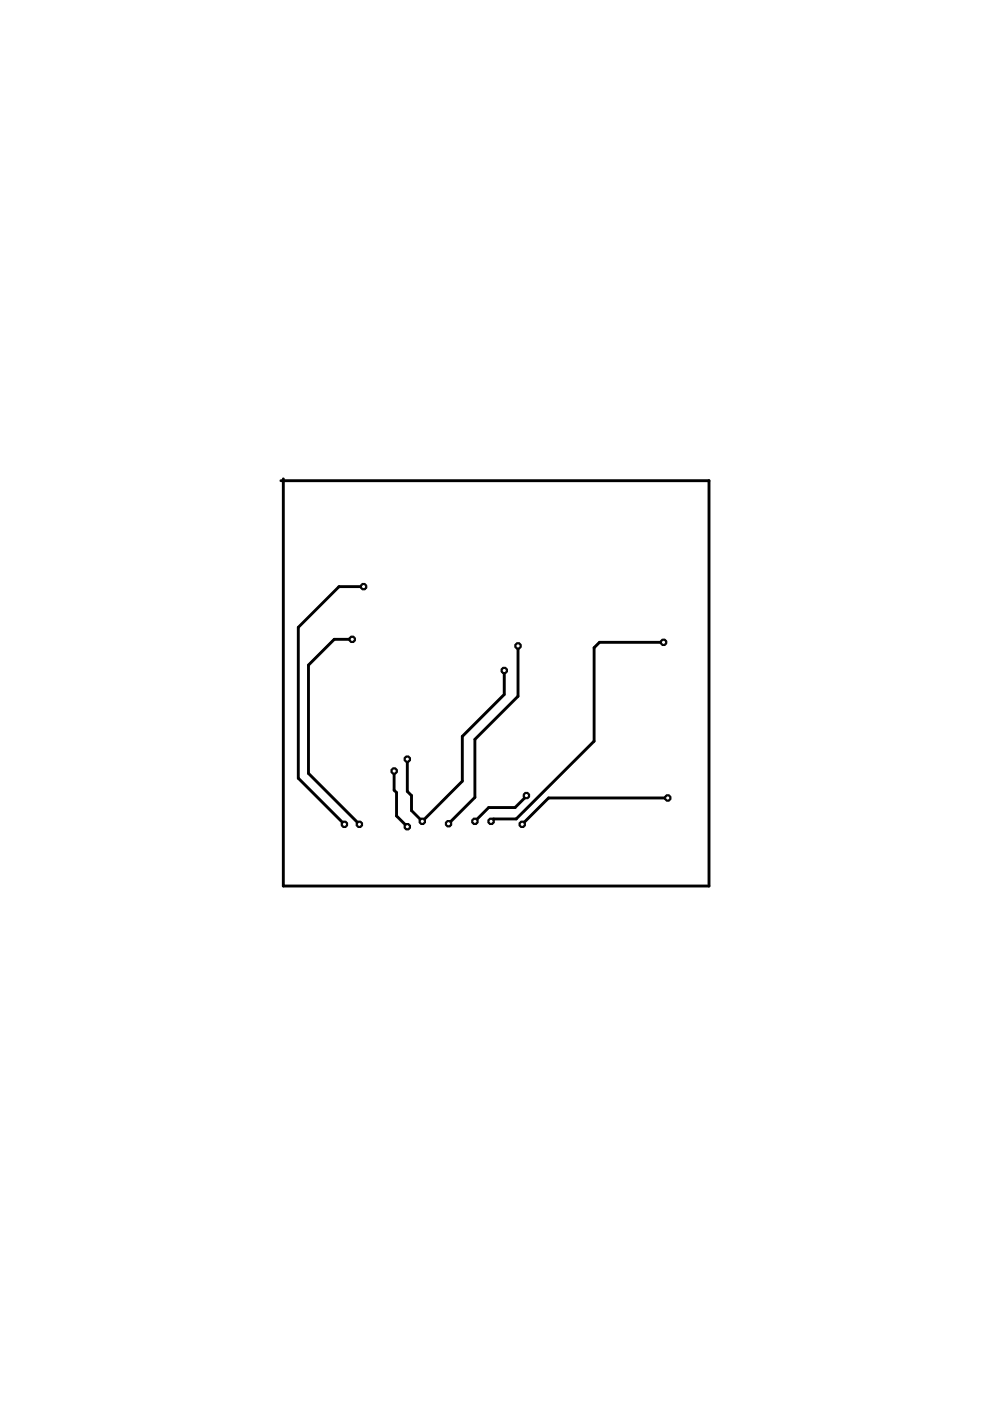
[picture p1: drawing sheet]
<svg xmlns="http://www.w3.org/2000/svg" width="210mm" height="297mm" viewBox="0 0 210 297" stroke-linecap="round" stroke-linejoin="round" font-family="sans-serif">
<path d="M60.1 101.5v86.4h90.2v-86h-90.7M74.7 135.6h-3.8l-5.5 5.4v23l10.8 10.8M77.1 124.4h-5.2l-8.7 8.6v32l9.8 9.8M109.8 136.9v10.7l-9.1 9.2v12.3l-5.6 5.5M140.7 136.2h-13.6l-1.1 1.1v19.8l-16.5 16.5h-4.9l-.5 .5M106.9 142.2v5l-8.9 8.9v9.5l-8.5 8.5-2.3-2.2v-3.2l-.8-.9v-6.8M83.6 163.5v4l.5 .5v5l2.3 2.3M111.6 168.7l-2.4 2.5h-5.6l-2.9 2.9M141.6 169.2h-25.3l-5.6 5.6" fill="none" stroke="#000" stroke-width=".61"/>
<circle cx="77.1" cy="124.4" r=".73" fill="#000" stroke="#000" stroke-width=".21"/>
<circle cx="77.1" cy="124.4" r=".44" fill="#fff" stroke="#000" stroke-width=".21"/>
<circle cx="73" cy="174.8" r=".73" fill="#000" stroke="#000" stroke-width=".21"/>
<circle cx="73" cy="174.8" r=".44" fill="#fff" stroke="#000" stroke-width=".21"/>
<circle cx="86.4" cy="161" r=".73" fill="#000" stroke="#000" stroke-width=".21"/>
<circle cx="86.4" cy="161" r=".44" fill="#fff" stroke="#000" stroke-width=".21"/>
<circle cx="89.5" cy="174.1" r=".73" fill="#000" stroke="#000" stroke-width=".21"/>
<circle cx="89.5" cy="174.1" r=".44" fill="#fff" stroke="#000" stroke-width=".21"/>
<circle cx="106.9" cy="142.2" r=".73" fill="#000" stroke="#000" stroke-width=".21"/>
<circle cx="106.9" cy="142.2" r=".44" fill="#fff" stroke="#000" stroke-width=".21"/>
<circle cx="109.8" cy="136.9" r=".73" fill="#000" stroke="#000" stroke-width=".21"/>
<circle cx="109.8" cy="136.9" r=".44" fill="#fff" stroke="#000" stroke-width=".21"/>
<circle cx="95.1" cy="174.6" r=".73" fill="#000" stroke="#000" stroke-width=".21"/>
<circle cx="95.1" cy="174.6" r=".44" fill="#fff" stroke="#000" stroke-width=".21"/>
<circle cx="140.7" cy="136.2" r=".73" fill="#000" stroke="#000" stroke-width=".21"/>
<circle cx="140.7" cy="136.2" r=".44" fill="#fff" stroke="#000" stroke-width=".21"/>
<circle cx="104.1" cy="174.1" r=".73" fill="#000" stroke="#000" stroke-width=".21"/>
<circle cx="104.1" cy="174.1" r=".44" fill="#fff" stroke="#000" stroke-width=".21"/>
<circle cx="141.6" cy="169.2" r=".73" fill="#000" stroke="#000" stroke-width=".21"/>
<circle cx="141.6" cy="169.2" r=".44" fill="#fff" stroke="#000" stroke-width=".21"/>
<circle cx="110.7" cy="174.8" r=".73" fill="#000" stroke="#000" stroke-width=".21"/>
<circle cx="110.7" cy="174.8" r=".44" fill="#fff" stroke="#000" stroke-width=".21"/>
<circle cx="111.6" cy="168.7" r=".73" fill="#000" stroke="#000" stroke-width=".21"/>
<circle cx="111.6" cy="168.7" r=".44" fill="#fff" stroke="#000" stroke-width=".21"/>
<circle cx="100.7" cy="174.1" r=".73" fill="#000" stroke="#000" stroke-width=".21"/>
<circle cx="100.7" cy="174.1" r=".44" fill="#fff" stroke="#000" stroke-width=".21"/>
<circle cx="74.7" cy="135.6" r=".73" fill="#000" stroke="#000" stroke-width=".21"/>
<circle cx="74.7" cy="135.6" r=".44" fill="#fff" stroke="#000" stroke-width=".21"/>
<circle cx="76.2" cy="174.8" r=".73" fill="#000" stroke="#000" stroke-width=".21"/>
<circle cx="76.2" cy="174.8" r=".44" fill="#fff" stroke="#000" stroke-width=".21"/>
<circle cx="83.6" cy="163.5" r=".73" fill="#000" stroke="#000" stroke-width=".21"/>
<circle cx="83.6" cy="163.5" r=".44" fill="#fff" stroke="#000" stroke-width=".21"/>
<circle cx="86.4" cy="175.3" r=".73" fill="#000" stroke="#000" stroke-width=".21"/>
<circle cx="86.4" cy="175.3" r=".44" fill="#fff" stroke="#000" stroke-width=".21"/>
</svg>
